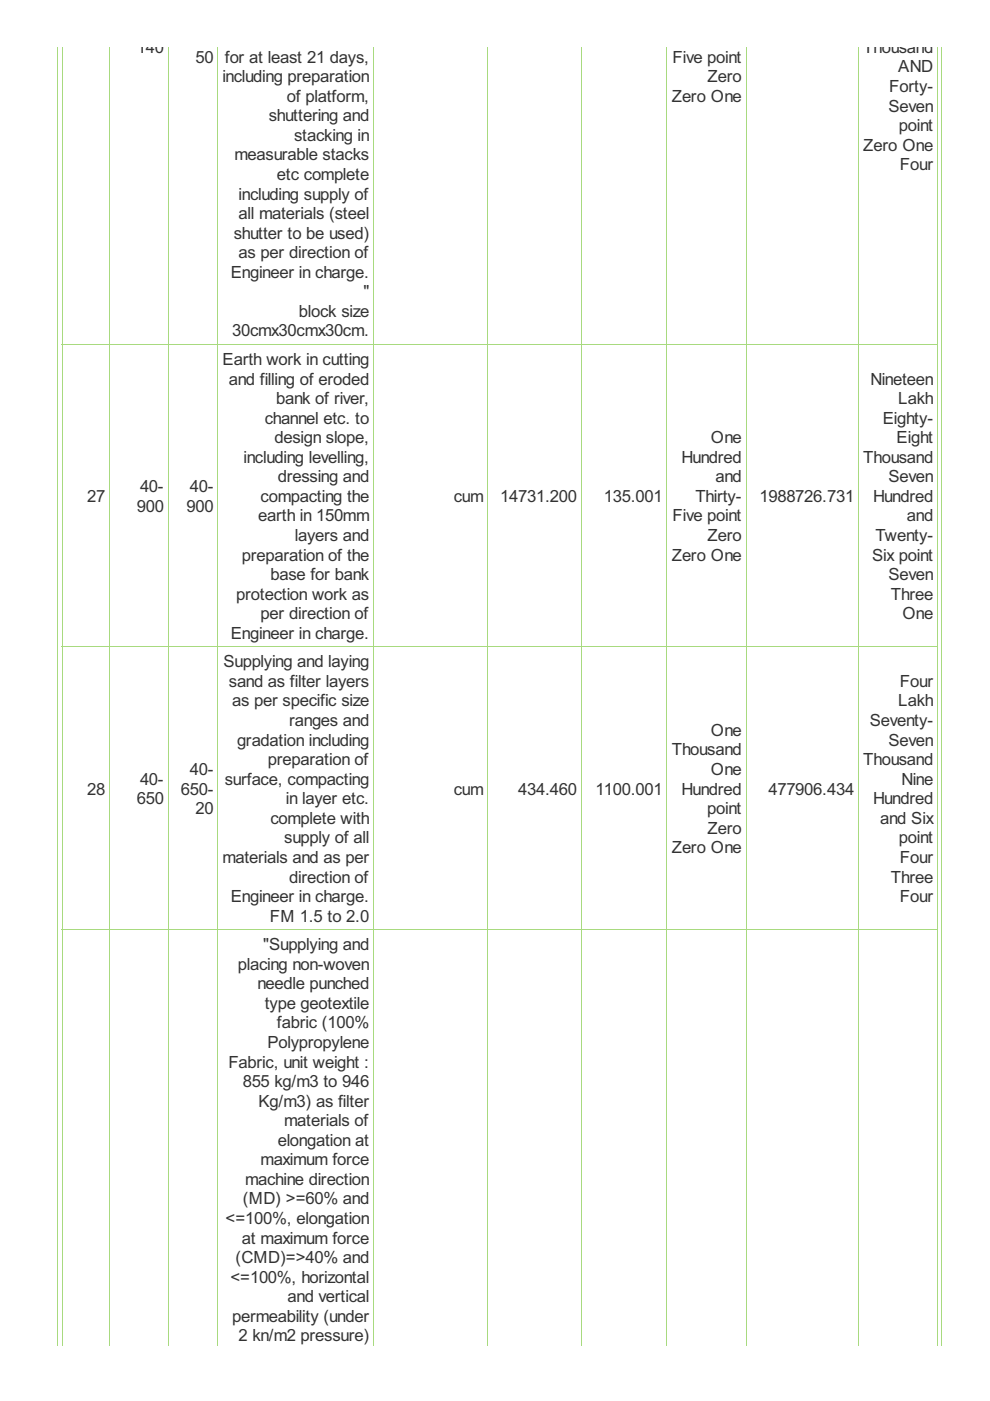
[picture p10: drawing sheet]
<svg xmlns="http://www.w3.org/2000/svg" width="210mm" height="297mm" viewBox="0 0 210 297" stroke-linecap="round" stroke-linejoin="round" font-family="sans-serif">
<defs><g id="words">
<g font-size="4" fill="#333">
<text x="29" y="11.2">140</text>
<text x="183" y="11.2">Thousand</text>
<text x="41.4" y="13.3">50</text>
<text x="47.1" y="17.4">including preparation</text>
<text x="47.7" y="13.3">for at least 21 days,</text>
<text x="142.6" y="13.3">Five point</text>
<text x="150" y="17.4">Zero</text>
<text x="190.5" y="15.3">AND</text>
<text x="60.8" y="21.6">of platform,</text>
<text x="142.4" y="21.6">Zero One</text>
<text x="188.4" y="23.6">Seven</text>
<text x="188.6" y="19.5">Forty-</text>
<text x="57" y="25.7">shuttering and</text>
<text x="62.4" y="29.9">stacking in</text>
<text x="190.6" y="27.8">point</text>
<text x="49.7" y="34">measurable stacks</text>
<text x="183" y="31.9">Zero One</text>
<text x="58.7" y="38.2">etc complete</text>
<text x="190.8" y="36.1">Four</text>
<text x="50.6" y="42.3">including supply of</text>
<text x="50.6" y="46.5">all materials (steel</text>
<text x="49.6" y="50.6">shutter to be used)</text>
<text x="48.9" y="58.9">Engineer in charge.</text>
<text x="50.6" y="54.7">as per direction of</text>
<text x="77" y="63">&quot;</text>
<text x="49.2" y="71.3">30cmx30cmx30cm.</text>
<text x="63.4" y="67.2">block size</text>
<text x="47.2" y="77.4">Earth work in cutting</text>
<text x="48.5" y="81.5">and filling of eroded</text>
<text x="184.6" y="81.5">Nineteen</text>
<text x="56.1" y="89.8">channel etc. to</text>
<text x="58.5" y="85.7">bank of river,</text>
<text x="187.2" y="89.8">Eighty-</text>
<text x="190.5" y="85.7">Lakh</text>
<text x="58.2" y="94">design slope,</text>
<text x="150.7" y="94">One</text>
<text x="190.1" y="94">Eight</text>
<text x="51.6" y="98.1">including levelling,</text>
<text x="144.5" y="98.1">Hundred</text>
<text x="183" y="98.1">Thousand</text>
<text x="18.5" y="106.4">27</text>
<text x="29.7" y="104.3">40-</text>
<text x="40.2" y="104.3">40-</text>
<text x="55.3" y="106.4">compacting the</text>
<text x="58.9" y="102.3">dressing and</text>
<text x="96.2" y="106.4">cum</text>
<text x="106.1" y="106.4">14731.200</text>
<text x="128" y="106.4">135.001</text>
<text x="147.4" y="106.4">Thirty-</text>
<text x="151.7" y="102.3">and</text>
<text x="161" y="106.4">1988726.731</text>
<text x="185.1" y="106.4">Hundred</text>
<text x="188.4" y="102.3">Seven</text>
<text x="29" y="108.5">900</text>
<text x="39.5" y="108.5">900</text>
<text x="54.7" y="110.6">earth in 150mm</text>
<text x="142.6" y="110.6">Five point</text>
<text x="192.3" y="110.6">and</text>
<text x="51.3" y="118.9">preparation of the</text>
<text x="62.5" y="114.7">layers and</text>
<text x="142.4" y="118.9">Zero One</text>
<text x="150" y="114.7">Zero</text>
<text x="184.9" y="118.9">Six point</text>
<text x="185.6" y="114.7">Twenty-</text>
<text x="57.3" y="123">base for bank</text>
<text x="188.4" y="123">Seven</text>
<text x="50.1" y="127.2">protection work as</text>
<text x="55.3" y="131.3">per direction of</text>
<text x="188.9" y="127.2">Three</text>
<text x="191.3" y="131.3">One</text>
<text x="48.9" y="135.4">Engineer in charge.</text>
<text x="47.4" y="141.5">Supplying and laying</text>
<text x="48.5" y="145.6">sand as filter layers</text>
<text x="49.2" y="149.8">as per specific size</text>
<text x="190.5" y="149.8">Lakh</text>
<text x="190.8" y="145.6">Four</text>
<text x="61.3" y="153.9">ranges and</text>
<text x="184.4" y="153.9">Seventy-</text>
<text x="50.3" y="158.1">gradation including</text>
<text x="142.4" y="160.2">Thousand</text>
<text x="150.7" y="156">One</text>
<text x="188.4" y="158.1">Seven</text>
<text x="29.7" y="166.4">40-</text>
<text x="40.2" y="164.3">40-</text>
<text x="47.7" y="166.4">surface, compacting</text>
<text x="56.8" y="162.2">preparation of</text>
<text x="150.7" y="164.3">One</text>
<text x="183" y="162.2">Thousand</text>
<text x="191.1" y="166.4">Nine</text>
<text x="18.5" y="168.5">28</text>
<text x="29" y="170.5">650</text>
<text x="38.3" y="168.5">650-</text>
<text x="41.4" y="172.6">20</text>
<text x="60.6" y="170.5">in layer etc.</text>
<text x="96.2" y="168.5">cum</text>
<text x="109.9" y="168.5">434.460</text>
<text x="126.3" y="168.5">1100.001</text>
<text x="144.5" y="168.5">Hundred</text>
<text x="150" y="172.6">point</text>
<text x="162.9" y="168.5">477906.434</text>
<text x="185.1" y="170.5">Hundred</text>
<text x="57.3" y="174.7">complete with</text>
<text x="60.3" y="178.8">supply of all</text>
<text x="150" y="176.7">Zero</text>
<text x="186.6" y="174.7">and Six</text>
<text x="190.6" y="178.8">point</text>
<text x="47.1" y="183">materials and as per</text>
<text x="142.4" y="180.9">Zero One</text>
<text x="190.8" y="183">Four</text>
<text x="48.9" y="191.3">Engineer in charge.</text>
<text x="61.3" y="187.1">direction of</text>
<text x="188.9" y="187.1">Three</text>
<text x="190.8" y="191.3">Four</text>
<text x="57.2" y="195.4">FM 1.5 to 2.0</text>
<text x="55.8" y="201.5">&quot;Supplying and</text>
<text x="50.4" y="205.6">placing non-woven</text>
<text x="54.6" y="209.8">needle punched</text>
<text x="56.1" y="213.9">type geotextile</text>
<text x="58.7" y="218">fabric (100%</text>
<text x="48.4" y="226.3">Fabric, unit weight :</text>
<text x="56.7" y="222.2">Polypropylene</text>
<text x="51.5" y="230.5">855 kg/m3 to 946</text>
<text x="54.8" y="234.6">Kg/m3) as filter</text>
<text x="60.3" y="238.8">materials of</text>
<text x="58.9" y="242.9">elongation at</text>
<text x="52" y="251.2">machine direction</text>
<text x="55.3" y="247.1">maximum force</text>
<text x="51.5" y="255.4">(MD) &gt;=60% and</text>
<text x="47.8" y="259.5">&lt;=100%, elongation</text>
<text x="51.3" y="263.7">at maximum force</text>
<text x="49.9" y="267.8">(CMD)=&gt;40% and</text>
<text x="48.9" y="272">&lt;=100%, horizontal</text>
<text x="49.2" y="280.3">permeability (under</text>
<text x="61" y="276.1">and vertical</text>
<text x="50.6" y="284.4">2 kn/m2 pressure)</text>
</g>
</g></defs>
<g fill="none" stroke="#a8da7f" stroke-width=".21">
<path d="M12.2 9.9v275.4M13.2 9.9v275.4M23.2 9.9v275.4M35.7 9.9v275.4M46.2 9.9v275.4M79.2 9.9v275.4M103.4 9.9v275.4M123.3 9.9v275.4M141.4 9.9v275.4M158.2 9.9v275.4M182 9.9v275.4M198.8 9.9v275.4"/>
<path d="M199.6 9.9v275.4M13.1 73h185.8M13.1 137.1h185.8M13.1 197.1h185.8"/>
</g>
<use href="#words"/>
</svg>
